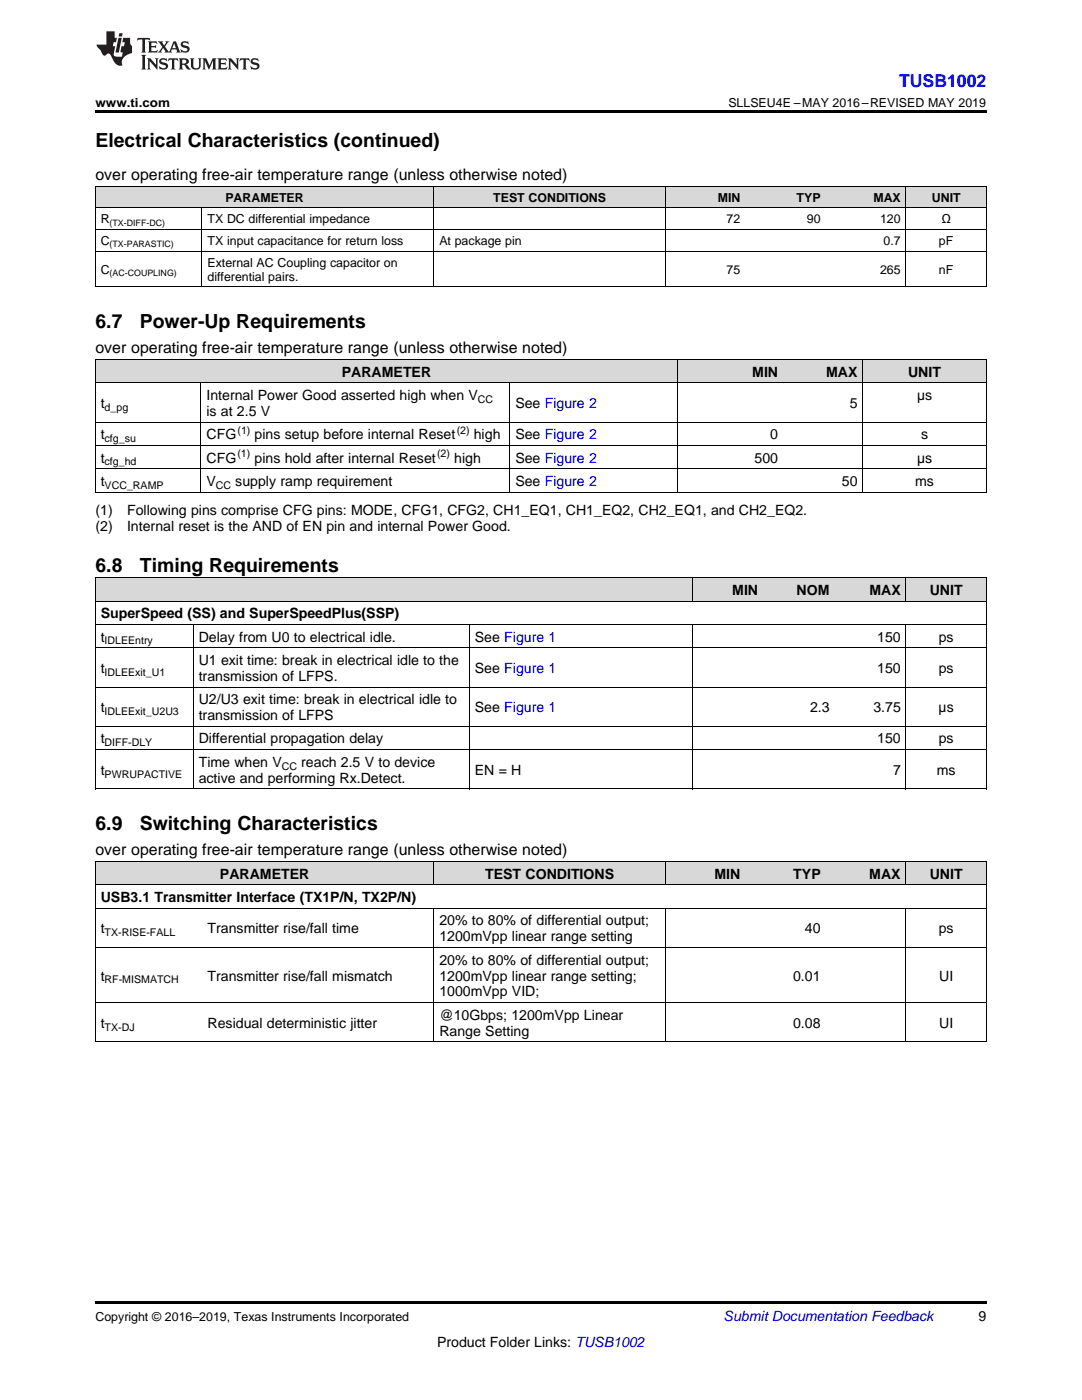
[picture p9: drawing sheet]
<svg xmlns="http://www.w3.org/2000/svg" width="216mm" height="279mm" viewBox="0 0 216 279" stroke-linecap="round" stroke-linejoin="round" font-family="sans-serif">
<defs><g id="words">
<g font-size="3.9">
<text x="19" y="29.3">Electrical Characteristics (continued)</text>
<text x="19" y="65.4">6.7</text>
<text x="27.9" y="65.4">Power-Up Requirements</text>
<text x="19" y="114.1">6.8</text>
<text x="27.9" y="114.1">Timing Requirements</text>
<text x="19" y="165.6">6.9</text>
<text x="27.9" y="165.6">Switching Characteristics</text>
</g>
<text font-size="3.5" fill="#00f" x="179.4" y="17.3">TUSB1002</text>
<g font-size="3.2">
<text x="19" y="36">over operating free-air temperature range (unless otherwise noted)</text>
<text x="19" y="70.5">over operating free-air temperature range (unless otherwise noted)</text>
<text x="19" y="170.7">over operating free-air temperature range (unless otherwise noted)</text>
</g>
<g font-size="2.8">
<text x="68.2" y="75.2">PARAMETER</text>
<text x="150.1" y="75.2">MIN</text>
<text x="164.9" y="75.2">MAX</text>
<text x="181.2" y="75.2">UNIT</text>
<text x="20.1" y="81.4">t</text>
<text x="41.2" y="79.8">Internal Power Good asserted high when V</text>
<text x="41.2" y="83">is at 2.5 V</text>
<text x="102.8" y="81.4">See Figure 2</text>
<text x="169.5" y="81.4">5</text>
<text x="183" y="79.8">µs</text>
<text x="20.1" y="87.7">t</text>
<text x="41.2" y="87.7">CFG</text>
<text x="50.8" y="87.7">pins setup before internal Reset</text>
<text x="94.5" y="87.7">high</text>
<text x="102.8" y="87.7">See Figure 2</text>
<text x="153.7" y="87.7">0</text>
<text x="183.8" y="87.7">s</text>
<text x="20.1" y="92.3">t</text>
<text x="41.2" y="92.3">CFG</text>
<text x="50.8" y="92.3">pins hold after internal Reset</text>
<text x="90.6" y="92.3">high</text>
<text x="102.8" y="92.3">See Figure 2</text>
<text x="150.6" y="92.3">500</text>
<text x="183" y="92.3">µs</text>
<text x="20.1" y="97">t</text>
<text x="41.2" y="97">V</text>
<text x="47" y="97">supply ramp requirement</text>
<text x="102.8" y="97">See Figure 2</text>
<text x="168" y="97">50</text>
<text x="182.6" y="97">ms</text>
<text x="19" y="102.8">(1)</text>
<text x="19" y="106">(2)</text>
<text x="25.4" y="102.8">Following pins comprise CFG pins: MODE, CFG1, CFG2, CH1_EQ1, CH1_EQ2, CH2_EQ1, and CH2_EQ2.</text>
<text x="25.4" y="106">Internal reset is the AND of EN pin and internal Power Good.</text>
<text x="146.1" y="118.7">MIN</text>
<text x="159" y="118.7">NOM</text>
<text x="173.5" y="118.7">MAX</text>
<text x="185.5" y="118.7">UNIT</text>
<text x="20.1" y="123.4">SuperSpeed (SS) and SuperSpeedPlus(SSP)</text>
<text x="20.1" y="128.1">t</text>
<text x="39.7" y="128.1">Delay from U0 to electrical idle.</text>
<text x="94.8" y="128.1">See Figure 1</text>
<text x="175" y="128.1">150</text>
<text x="187.3" y="128.1">ps</text>
<text x="20.1" y="134.3">t</text>
<text x="39.7" y="132.7">U1 exit time: break in electrical idle to the</text>
<text x="39.7" y="135.9">transmission of LFPS.</text>
<text x="94.8" y="134.3">See Figure 1</text>
<text x="175" y="134.3">150</text>
<text x="187.3" y="134.3">ps</text>
<text x="20.1" y="142.1">t</text>
<text x="39.7" y="140.5">U2/U3 exit time: break in electrical idle to</text>
<text x="39.7" y="143.7">transmission of LFPS</text>
<text x="94.8" y="142.1">See Figure 1</text>
<text x="161.6" y="142.1">2.3</text>
<text x="174.3" y="142.1">3.75</text>
<text x="187.3" y="142.1">µs</text>
<text x="20.1" y="148.4">t</text>
<text x="39.7" y="148.4">Differential propagation delay</text>
<text x="175" y="148.4">150</text>
<text x="187.3" y="148.4">ps</text>
<text x="20.1" y="154.6">t</text>
<text x="39.7" y="153">Time when V</text>
<text x="60.1" y="153">reach 2.5 V to device</text>
<text x="94.8" y="154.6">EN = H</text>
<text x="178.2" y="154.6">7</text>
<text x="186.9" y="154.6">ms</text>
<text x="39.7" y="156.2">active and performing Rx.Detect.</text>
<text x="43.9" y="175.4">PARAMETER</text>
<text x="96.8" y="175.4">TEST CONDITIONS</text>
<text x="142.6" y="175.4">MIN</text>
<text x="158.3" y="175.4">TYP</text>
<text x="173.5" y="175.4">MAX</text>
<text x="185.5" y="175.4">UNIT</text>
<text x="20.1" y="180">USB3.1 Transmitter Interface (TX1P/N, TX2P/N)</text>
<text x="87.7" y="184.7">20% to 80% of differential output;</text>
<text x="20.1" y="186.3">t</text>
<text x="41.4" y="186.3">Transmitter rise/fall time</text>
<text x="87.7" y="187.9">1200mVpp linear range setting</text>
<text x="160.6" y="186.3">40</text>
<text x="187.3" y="186.3">ps</text>
<text x="20.1" y="195.7">t</text>
<text x="41.4" y="195.7">Transmitter rise/fall mismatch</text>
<text x="87.7" y="192.5">20% to 80% of differential output;</text>
<text x="87.7" y="195.7">1200mVpp linear range setting;</text>
<text x="158.3" y="195.7">0.01</text>
<text x="187.4" y="195.7">UI</text>
<text x="87.7" y="198.9">1000mVpp VID;</text>
<text x="87.7" y="203.5">@10Gbps; 1200mVpp Linear</text>
<text x="20.1" y="205.1">t</text>
<text x="41.4" y="205.1">Residual deterministic jitter</text>
<text x="87.7" y="206.7">Range Setting</text>
<text x="158.3" y="205.1">0.08</text>
<text x="187.4" y="205.1">UI</text>
<text x="195.3" y="263.6">9</text>
<text x="87.2" y="268.9">Product Folder Links: TUSB1002</text>
</g>
<text font-size="2.8" fill="#0000c8" x="144.4" y="263.6">Submit Documentation Feedback</text>
<g font-size="2.5">
<text x="19" y="21.4">www.ti.com</text>
<text x="145.3" y="21.4">SLLSEU4E –MAY 2016–REVISED MAY 2019</text>
<text x="45" y="40.3">PARAMETER</text>
<text x="98.4" y="40.3">TEST CONDITIONS</text>
<text x="143.2" y="40.3">MIN</text>
<text x="159" y="40.3">TYP</text>
<text x="174.3" y="40.3">MAX</text>
<text x="185.9" y="40.3">UNIT</text>
<text x="20.1" y="44.6">R</text>
<text x="41.4" y="44.6">TX DC differential impedance</text>
<text x="145" y="44.6">72</text>
<text x="161" y="44.6">90</text>
<text x="175.6" y="44.6">120</text>
<text x="187.9" y="44.6">Ω</text>
<text x="20.1" y="48.9">C</text>
<text x="41.4" y="48.9">TX input capacitance for return loss</text>
<text x="41.4" y="53.2">External AC Coupling capacitor on</text>
<text x="87.7" y="48.9">At package pin</text>
<text x="176.3" y="48.9">0.7</text>
<text x="187.4" y="48.9">pF</text>
<text x="20.1" y="54.6">C</text>
<text x="41.4" y="56">differential pairs.</text>
<text x="145" y="54.6">75</text>
<text x="175.6" y="54.6">265</text>
<text x="187.4" y="54.6">nF</text>
<text x="19" y="263.6">Copyright © 2016–2019, Texas Instruments Incorporated</text>
</g>
<g font-size="2.1">
<text x="20.9" y="82">d_pg</text>
<text x="95.4" y="80.4">CC</text>
<text x="20.9" y="88.2">cfg_su</text>
<text x="47.4" y="86.5">(1)</text>
<text x="91.1" y="86.5">(2)</text>
<text x="20.9" y="92.9">cfg_hd</text>
<text x="47.4" y="91.2">(1)</text>
<text x="87.2" y="91.2">(2)</text>
<text x="20.9" y="97.5">VCC_RAMP</text>
<text x="43.1" y="97.5">CC</text>
<text x="20.9" y="128.6">IDLEEntry</text>
<text x="20.9" y="134.9">IDLEExit_U1</text>
<text x="20.9" y="142.7">IDLEExit_U2U3</text>
<text x="20.9" y="148.9">DIFF-DLY</text>
<text x="20.9" y="155.2">PWRUPACTIVE</text>
<text x="56.2" y="153.6">CC</text>
<text x="20.9" y="186.8">TX-RISE-FALL</text>
<text x="20.9" y="196.3">RF-MISMATCH</text>
<text x="20.9" y="205.7">TX-DJ</text>
</g>
<g font-size="1.8">
<text x="21.9" y="45.1">(TX-DIFF-DC)</text>
<text x="21.9" y="49.4">(TX-PARASTIC)</text>
<text x="21.9" y="55.1">(AC-COUPLING)</text>
</g>
</g></defs>
<g fill="#d8d8d8">
<path d="M19 172h21.4v4.6h-21.4z"/>
<path d="M40.4 172h46.2v4.6h-46.2z"/>
<path d="M86.6 172h46.2v4.6h-46.2z"/>
<path d="M132.8 172h16v4.6h-16z"/>
<path d="M148.8 172h16v4.6h-16z"/>
<path d="M164.8 172h16v4.6h-16z"/>
<path d="M180.8 172h16v4.6h-16z"/>
<path d="M19 115.4h19.6v4.6h-19.6z"/>
<path d="M38.6 115.4h55.1v4.6h-55.1z"/>
<path d="M93.7 115.4h44.4v4.6h-44.4z"/>
<path d="M138.1 115.4h14.3v4.6h-14.3z"/>
<path d="M152.4 115.4h14.2v4.6h-14.2z"/>
<path d="M166.6 115.4h14.2v4.6h-14.2z"/>
<path d="M180.8 115.4h16v4.6h-16z"/>
<path d="M19 71.8h21.1v4.6h-21.1z"/>
<path d="M40.1 71.8h61.7v4.6h-61.7z"/>
<path d="M101.8 71.8h33.4v4.6h-33.4z"/>
<path d="M135.2 71.8h21.2v4.6h-21.2z"/>
<path d="M156.4 71.8h15.8v4.6h-15.8z"/>
<path d="M172.2 71.8h24.6v4.6h-24.6z"/>
<path d="M19 37.3h21.4v4.3h-21.4z"/>
<path d="M40.4 37.3h46.2v4.3h-46.2z"/>
<path d="M86.6 37.3h46.2v4.3h-46.2z"/>
<path d="M132.8 37.3h16v4.3h-16z"/>
<path d="M148.8 37.3h16v4.3h-16z"/>
<path d="M164.8 37.3h16v4.3h-16z"/>
<path d="M180.8 37.3h16v4.3h-16z"/>
</g>
<g fill="#000">
<path d="M19 22h177.8v.5h-177.8zM19 98.2h.2zM101.7 98.2h.1zM135.1 98.2h.1zM172.1 98.2h.1zM196.7 98.2h.1zM19 157.4l.2 .1zM93.6 157.4l.1 .1zM138 157.4l.1 .1zM180.7 157.4l.1 .1zM196.7 157.4l.1 .1zM19 207.9l.2 .1z"/>
<path d="M86.5 207.9l.1 .1zM132.7 207.9l.1 .1zM180.7 207.9l.1 .1zM196.7 207.9l.1 .1zM19 259.7h177.8v.5h-177.8z"/>
</g>
<g fill="none" stroke="#000" stroke-width=".2">
<path d="M19 37.2h177.8v20.1M19.1 37.2v20.1M86.6 37.2v20.1M132.8 37.2v20.1M180.8 37.2v20.1M19 57.2h177.8M19 50.1h177.8M19 45.8h177.8M19 41.5h177.8M40.3 41.6v15.7M19 76.4h177.8M19 71.7h177.8"/>
<path d="M19.1 71.8v26.4M40.1 76.4v21.8M101.7 76.4v21.8M135.2 71.8v26.4M172.1 71.8v26.4M196.8 71.8v26.4M19 98.2h177.8M19 93.5h177.8M19 88.9h177.8M19 84.2h177.8M19 120h177.8M19 115.3h177.8"/>
<path d="M19.1 115.3v42.2M138.1 115.3v4.7M180.8 115.3v4.7M196.8 115.3v42.2M19 137.1h177.8M19 129.3h177.8M19 124.6h177.8M38.5 124.6v32.9M93.6 124.6v32.9M138.1 124.6v32.9M180.8 124.6v32.9M19 157.4h177.8"/>
<path d="M19 149.6h177.8M19 144.9h177.8M19 176.6h177.8M19 171.9h177.8M19.1 171.9v36.1M86.6 171.9v4.7M132.8 171.9v4.7M180.8 171.9v4.7M196.8 171.9v36.1M19 189.1h177.8M19 181.2h177.8M86.6 181.3v26.7"/>
<path d="M132.8 181.3v26.7M180.8 181.3v26.7M19 207.9h177.8M19 200.1h177.8"/>
</g>
<g fill="#231f20">
<path d="M27.5 7.6l-.1 .5 .4-.2h.6v.1v2.1l-.2 .4h1l-.3-.4v-2.1l.1-.1h.5l.5 .2-.2-.5zM29.5 8.3l.2 .3v1.5l-.2 .4h1.8l.2-.6a1.04 1.04 0 0 1-1.3 .2v-.7h.6l.3 .2v-.6l-.3 .2h-.6v-.6l.8-.1 .4 .3-.2-.5zM31.5 8.3l.9 1.1-.9 1.1h.8l-.2-.2 .5-.7 .4 .7-.2 .2h1.5l-.1-.2 .1-.4h.9l.1 .4-.2 .2h1l-.3-.3-.7-1.9h-.5l-.9 2-.8-1 .9-1h-.8l.1 .3-.3 .5-.4-.6 .2-.2zM34.7 8.6l.4 1h-.7zM36.3 8.4a.63 .63 0 0 0-.2 .7 .63 .63 0 0 0 .6 .4l.6 .2 .1 .2a.75 .75 0 0 1-.7 .4 .75 .75 0 0 1-.6-.5l.1 .7 .1-.1a1.11 1.11 0 0 0 1.5-.6 1.13 1.13 0 0 0-1.2-.8l-.1-.4a1.04 1.04 0 0 1 1.2 .2l-.2-.5-.1 .1-.5-.2zM28.2 10.9l.2 .4v2.2l-.2 .4h1l-.3-.4v-2.2l.3-.4zM29.3 11.6l.3 .4v1.5l-.3 .4h.8l-.2-.4v-1.3l1.5 1.7v-1.9l.2-.4h-.7l.2 .4v.9l-1.1-1.3zM32 11.8a.62 .62 0 0 0-.2 .7 .62 .62 0 0 0 .6 .4l.6 .1 .1 .3a.76 .76 0 0 1-.7 .3 .76 .76 0 0 1-.6-.4l.1 .7 .1-.1a1.11 1.11 0 0 0 1.5-.6 1.13 1.13 0 0 0-1.2-.8l-.1-.4a1.04 1.04 0 0 1 1.2 .2l-.2-.6-.1 .1-.5-.1zM33.7 11.6l-.2 .6a.61 .61 0 0 1 .8-.3v1.6l-.2 .4h.9l-.2-.4v-1.6a.63 .63 0 0 1 .8 .3l-.2-.6zM35.6 11.6l.3 .4v1.5l-.3 .4h1l-.2-.2v-.8l.5 .2a.76 .76 0 0 0 1.2 .7l-1-1a.58 .58 0 0 0 .6-.5 .58 .58 0 0 0-.5-.6zM36.4 11.9h.1a.45 .45 0 0 1 .5 .1 .45 .45 0 0 1 .1 .5l-.7 .2zM37.9 11.6l.2 .2a2.17 2.17 0 0 0 .3 1.9 .99 .99 0 0 0 1.6-.6v-1.1l.2-.4h-.7l.2 .2a1.92 1.92 0 0 1-.2 1.8 .6 .6 0 0 1-.9-.5v-1.1l.2-.4zM40.4 11.6l.2 .4v1.5l-.2 .4h.7l-.2-.4v-1.4l.8 1.8 .8-1.8v1.4l-.2 .4h.9l-.2-.4v-1.5l.2-.4h-.8l-.6 1.5-.6-1.5zM43.4 11.6l.2 .4v1.5l-.2 .4h1.8l.2-.6a1.04 1.04 0 0 1-1.3 .1v-.6h.5l.4 .2v-.6l-.4 .2h-.5v-.7h.8l.3 .3-.1-.6zM45.5 11.6l.2 .4v1.5l-.2 .4h.7l-.2-.4v-1.3l1.5 1.7v-1.9l.2-.4h-.7l.2 .4v.9l-1.1-1.3zM47.9 11.6l-.1 .6a.61 .61 0 0 1 .8-.3v1.6l-.3 .4h1l-.3-.4 .1-1.6a.63 .63 0 0 1 .7 .3l-.1-.6zM50.2 11.8a.62 .62 0 0 0-.2 .7 .62 .62 0 0 0 .6 .4l.6 .1 .2 .3a.76 .76 0 0 1-.8 .3 .76 .76 0 0 1-.6-.4l.1 .7 .2-.1a1.11 1.11 0 0 0 1.5-.6 1.13 1.13 0 0 0-1.3-.8l-.1-.4a1.04 1.04 0 0 1 1.2 .2l-.1-.6-.2 .1-.5-.1z"/>
<path d="M21.2 6.3v2.6h-1.9l.1 .4 .7 .9a.91 .91 0 0 0 1 .8 .56 .56 0 0 1 .5-.3 .56 .56 0 0 1 .5 .3l.4 .8a1.53 1.53 0 0 0 1.9 1.2 1.54 1.54 0 0 1 1-2.1l.9-.3v-1.4a1.52 1.52 0 0 1-.3-1.6h-1.4l-.2 .8h.5l-.2 .8h-.4l-.2 1v.2l.4 .1-.2 .8a1.93 1.93 0 0 1-1.6-.3l.3-1.8h-.5l.2-.8h.4l.2-.8h-.4v-1.3zM23.6 7.6l-.6 2.9h.7l.6-2.9zM23.8 6.6l-.1 .7h.6l.2-.7z"/>
</g>
<use href="#words"/>
</svg>
